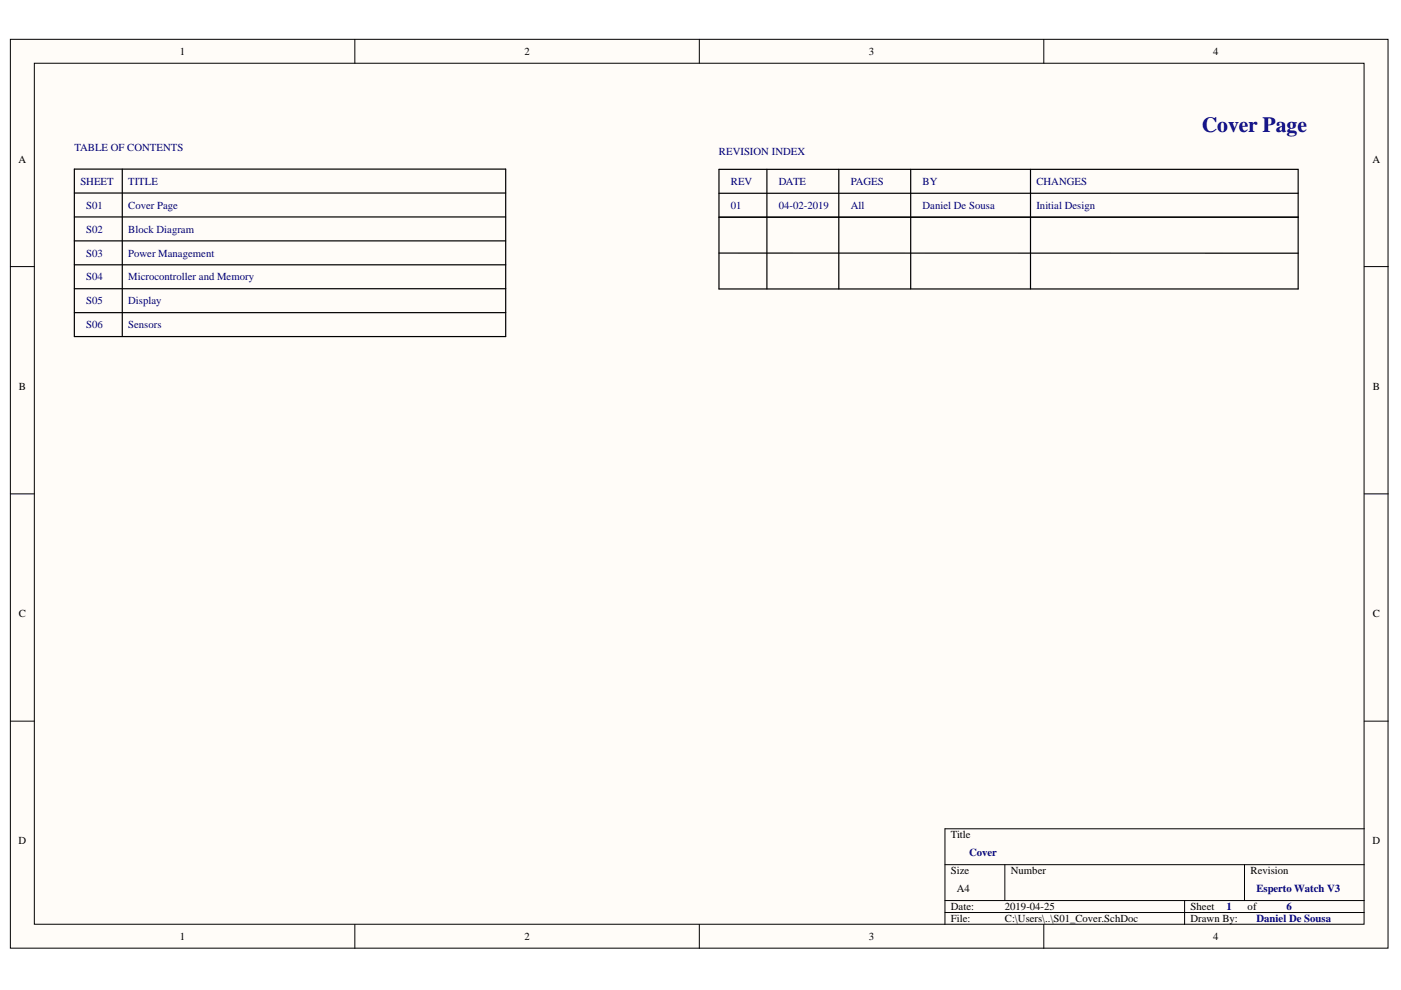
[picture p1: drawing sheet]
<svg xmlns="http://www.w3.org/2000/svg" width="297mm" height="210mm" viewBox="0 0 297 210" stroke-linecap="round" stroke-linejoin="round" font-family="sans-serif">
<defs><g id="words">
<text font-size="4.6" fill="#000080" x="254.8" y="27.9">Cover Page</text>
<g font-size="2.3">
<text x="38.1" y="11.6">1</text>
<text x="111.2" y="11.6">2</text>
<text x="184.2" y="11.6">3</text>
<text x="257.2" y="11.6">4</text>
<text x="3.9" y="34.5">A</text>
<text x="291" y="34.5">A</text>
<text x="4" y="82.7">B</text>
<text x="291.1" y="82.7">B</text>
<text x="4" y="130.9">C</text>
<text x="291.1" y="130.9">C</text>
<text x="3.9" y="179">D</text>
<text x="201.6" y="177.7">Title</text>
<text x="291" y="179">D</text>
<text x="201.6" y="185.4">Size</text>
<text x="214.3" y="185.4">Number</text>
<text x="265.1" y="185.4">Revision</text>
<text x="202.9" y="189.2">A4</text>
<text x="201.6" y="193">Date:</text>
<text x="201.6" y="195.5">File:</text>
<text x="213.1" y="193">2019-04-25</text>
<text x="213.1" y="195.5">C:\Users\..\S01_Cover.SchDoc</text>
<text x="252.4" y="193">Sheet</text>
<text x="252.4" y="195.5">Drawn By:</text>
<text x="264.5" y="193">of</text>
<text x="38.1" y="199.3">1</text>
<text x="111.2" y="199.3">2</text>
<text x="184.2" y="199.3">3</text>
<text x="257.2" y="199.3">4</text>
</g>
<g font-size="2.3" fill="#000080">
<text x="15.8" y="32.1">TABLE OF CONTENTS</text>
<text x="152.4" y="32.9">REVISION INDEX</text>
<text x="17" y="39.2">SHEET</text>
<text x="27.2" y="39.2">TITLE</text>
<text x="155" y="39.2">REV</text>
<text x="165.1" y="39.2">DATE</text>
<text x="180.4" y="39.2">PAGES</text>
<text x="195.6" y="39.2">BY</text>
<text x="219.7" y="39.2">CHANGES</text>
<text x="18.3" y="44.2">S01</text>
<text x="27.2" y="44.2">Cover Page</text>
<text x="155" y="44.3">01</text>
<text x="165.1" y="44.3">04-02-2019</text>
<text x="180.4" y="44.3">All</text>
<text x="195.6" y="44.3">Daniel De Sousa</text>
<text x="219.7" y="44.3">Initial Design</text>
<text x="18.3" y="49.3">S02</text>
<text x="27.2" y="49.3">Block Diagram</text>
<text x="18.3" y="54.4">S03</text>
<text x="18.3" y="59.5">S04</text>
<text x="27.2" y="54.4">Power Management</text>
<text x="27.2" y="59.5">Microcontroller and Memory</text>
<text x="18.3" y="64.5">S05</text>
<text x="27.2" y="64.5">Display</text>
<text x="18.3" y="69.6">S06</text>
<text x="27.2" y="69.6">Sensors</text>
<text x="205.4" y="181.6">Cover</text>
<text x="266.4" y="189.2">Esperto Watch V3</text>
<text x="260.1" y="193">1</text>
<text x="266.4" y="195.5">Daniel De Sousa</text>
<text x="272.7" y="193">6</text>
</g>
</g></defs>
<g fill="#fffcf8" stroke="#000" stroke-width=".21">
<path d="M2.2 8.3h292.1v192.7h-292.1z"/>
<path d="M7.3 13.4h281.9v182.6h-281.9z"/>
</g>
<g fill="none" stroke="#000" stroke-width=".21">
<path d="M75.2 8.3v5.1M148.3 8.3v5.1M221.3 8.3v5.1M2.2 56.5h5.1M289.3 56.5h5M2.2 104.7h5.1M289.3 104.7h5M2.2 152.9h5.1M289.3 152.9h5M289.3 175.7h-89v20.3M75.2 196v5.1M148.3 196v5.1"/>
<path d="M200.3 183.3h89M200.3 190.9h89M200.3 193.5h89M213 183.3v7.6M221.3 196v5.1M251.2 190.9v5.1M263.9 183.3v7.6"/>
</g>
<g fill="none" stroke="#000" stroke-width=".25">
<path d="M15.8 35.9h91.4v35.5h-91.4zM25.9 35.9v35.5M152.4 35.9h122.8v25.4h-122.8zM162.6 35.9v25.4M177.8 35.9v25.4M193.1 35.9v25.4M218.5 35.9v25.4M15.8 40.9h91.4M15.8 46h91.4M15.8 51.1h91.4M15.8 56.1h91.4M152.4 41h122.8"/>
<path d="M152.4 46.1h122.8M152.4 53.7h122.8M15.8 61.2h91.4M15.8 66.3h91.4"/>
</g>
<use href="#words"/>
</svg>
